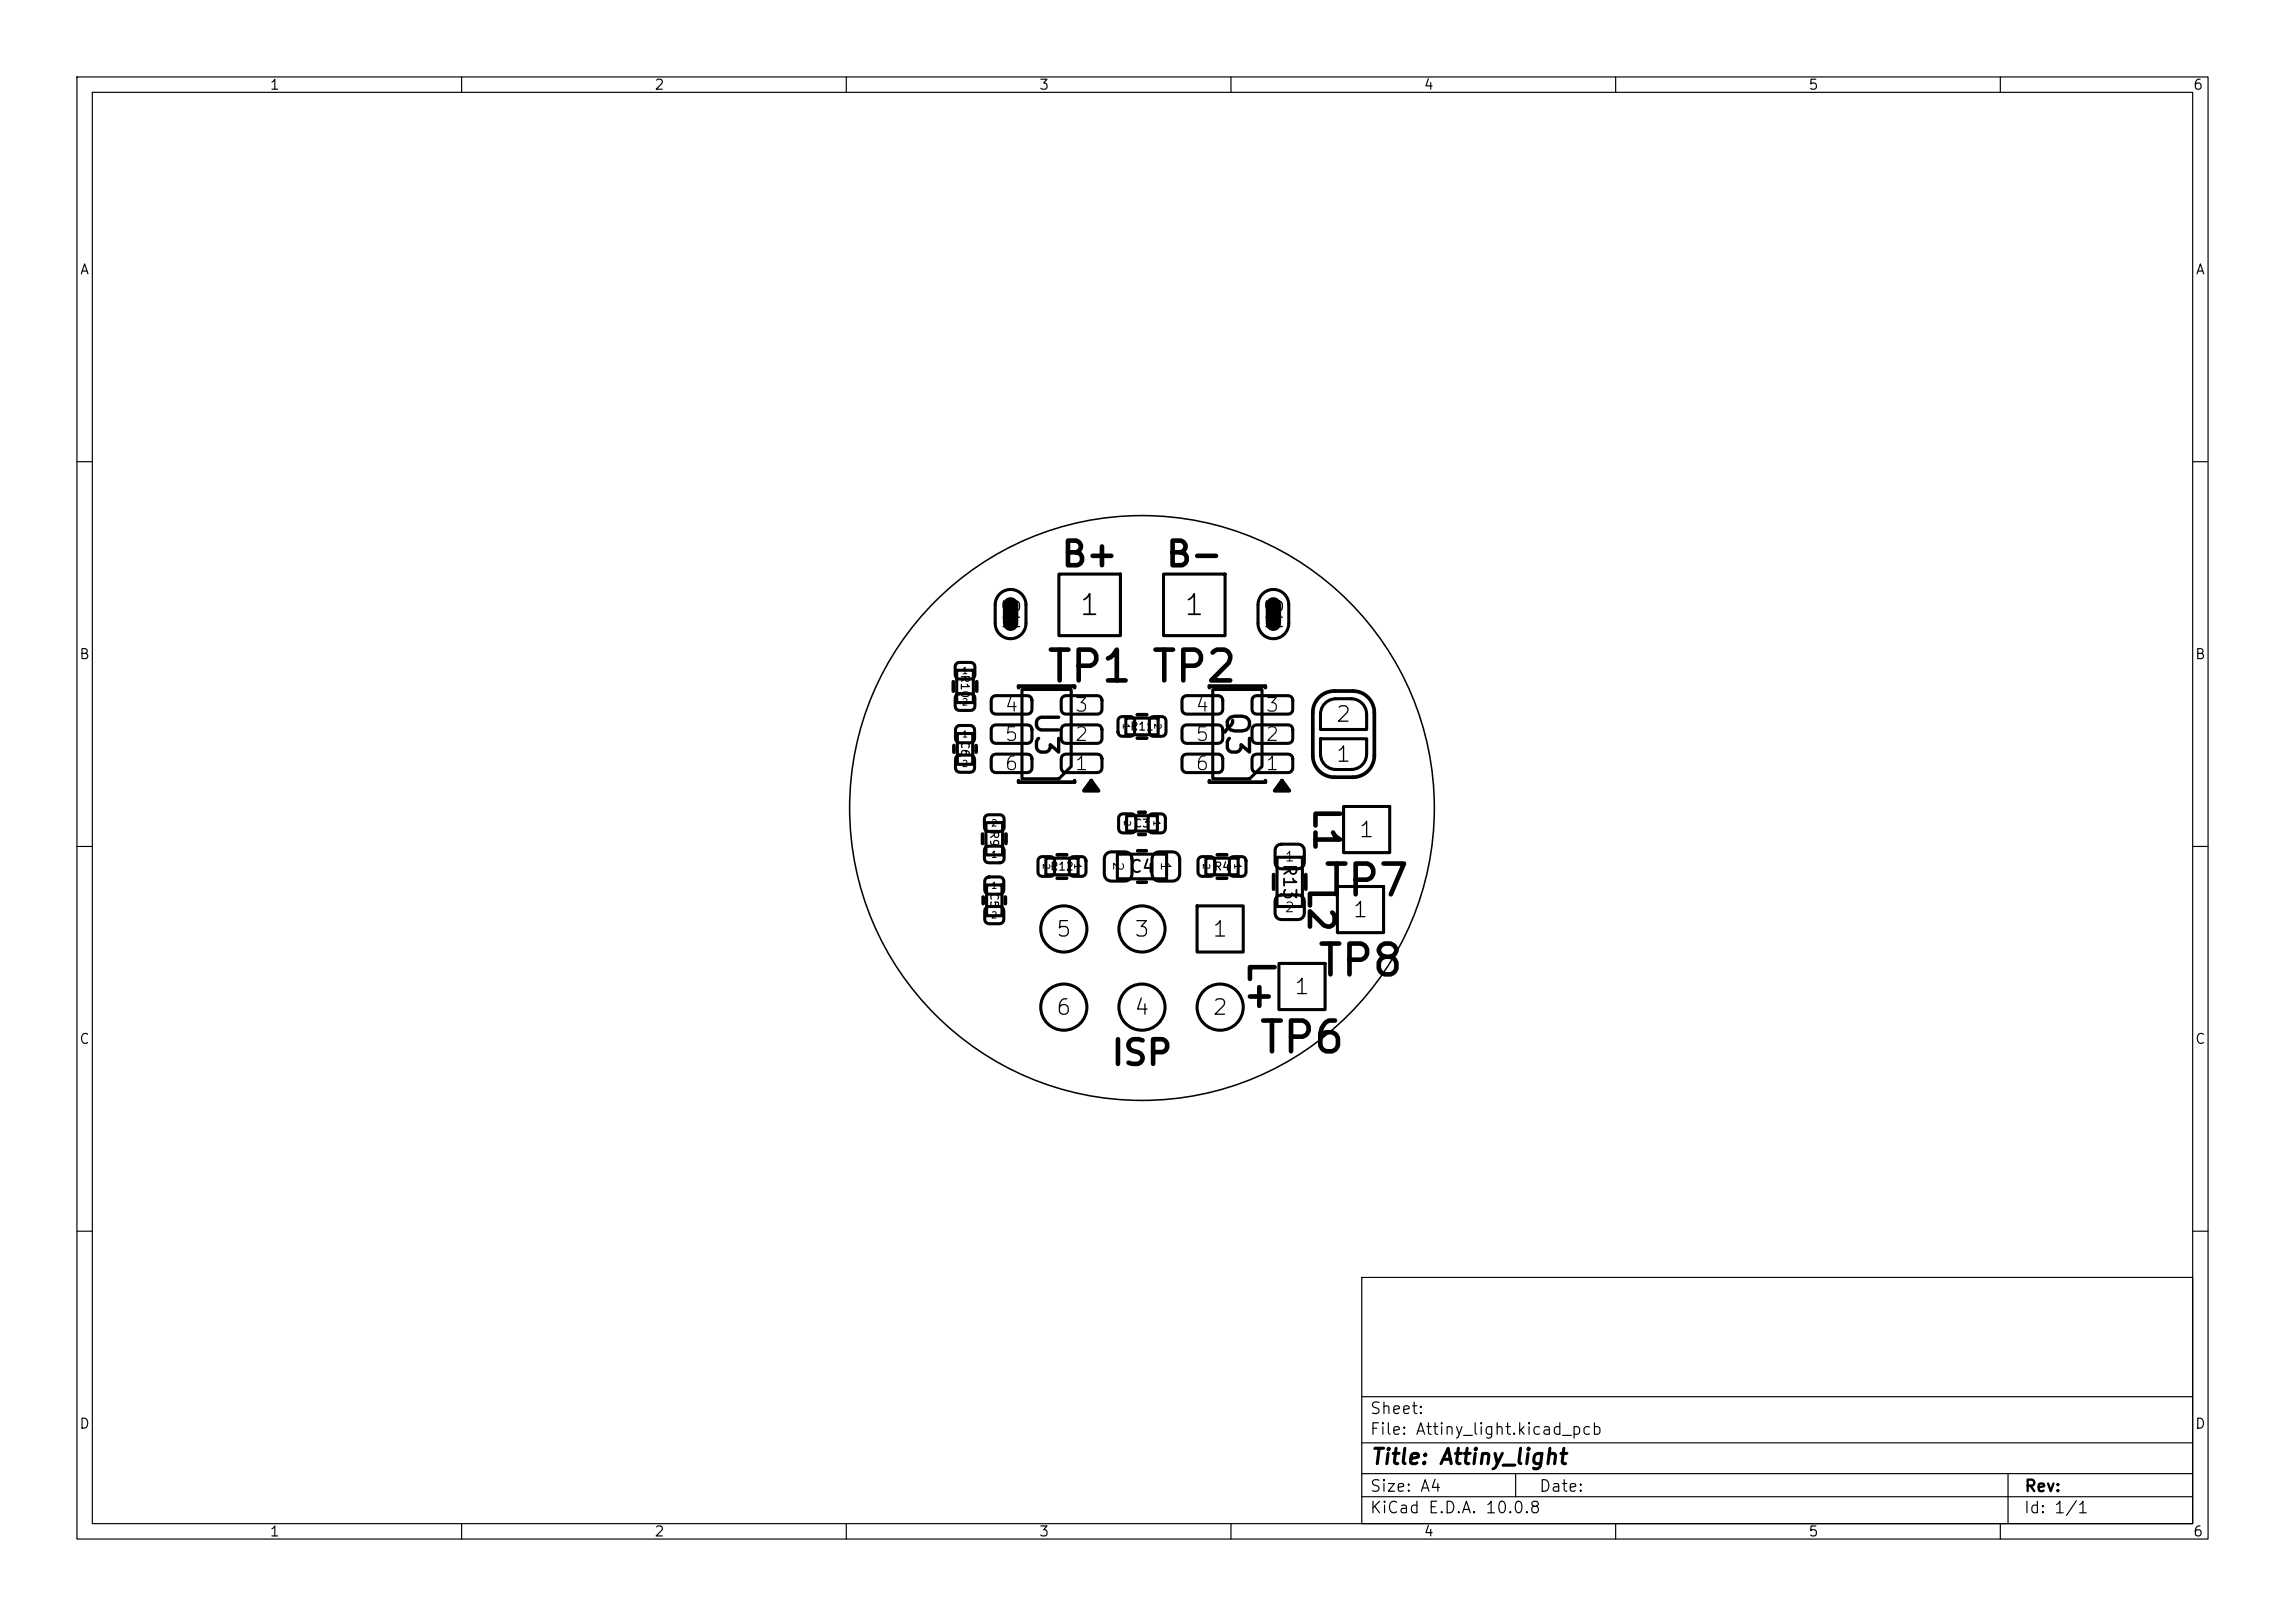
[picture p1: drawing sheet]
<svg xmlns="http://www.w3.org/2000/svg" width="297mm" height="210mm" viewBox="0 0 297 210" stroke-linecap="round" stroke-linejoin="round" font-family="sans-serif">
<defs><g id="words">
<g font-size="4">
<text x="135.8" y="89.6">TP1 TP2</text>
<text x="171.8" y="117.4">TP7</text>
<text x="171" y="127.8">TP8</text>
<text x="163.4" y="137.8">TP6</text>
</g>
<g font-size="3.2">
<text x="137.7" y="74.4">B+</text>
<text x="151.3" y="74.4">B-</text>
<text x="170" y="104.7" transform="rotate(90 170 104.7)">L1</text>
<text x="169.3" y="115.1" transform="rotate(90 169.3 115.1)">L2</text>
<text x="161.5" y="124.6" transform="rotate(90 161.5 124.6)">L+</text>
<text x="144.2" y="139.2">ISP</text>
</g>
<g font-size="2.9">
<text x="133.9" y="92.2" transform="rotate(90 133.9 92.2)">U3</text>
<text x="158.7" y="92.2" transform="rotate(90 158.7 92.2)">Q3</text>
</g>
<g font-size="2.7">
<text x="140.1" y="80.6">1</text>
<text x="153.7" y="80.6">1</text>
</g>
<g font-size="2.1">
<text x="129.7" y="77.5" transform="rotate(90 129.7 77.5)">SH</text>
<text x="163.9" y="77.5" transform="rotate(90 163.9 77.5)">SH</text>
</g>
<g font-size="2">
<text x="173.5" y="94.3">2</text>
<text x="173.5" y="99.5">1</text>
<text x="176.5" y="109.3">1</text>
<text x="175.7" y="119.7">1</text>
<text x="137.1" y="122.2">5</text>
<text x="147.3" y="122.2">3</text>
<text x="157.4" y="122.2">1</text>
<text x="168.1" y="129.7">1</text>
<text x="137.1" y="132.4">6</text>
<text x="147.3" y="132.4">4</text>
<text x="157.4" y="132.4">2</text>
<text x="178" y="190.8">Title: Attiny_light</text>
</g>
<g font-size="1.8">
<text x="130.5" y="92.9">4</text>
<text x="139.6" y="92.9">3</text>
<text x="155.3" y="92.9">4</text>
<text x="164.4" y="92.9">3</text>
<text x="130.5" y="96.7">5</text>
<text x="130.5" y="100.5">6</text>
<text x="139.6" y="100.5">1</text>
<text x="139.6" y="96.7">2</text>
<text x="155.3" y="96.7">5</text>
<text x="155.3" y="100.5">6</text>
<text x="164.4" y="100.5">1</text>
<text x="164.4" y="96.7">2</text>
</g>
<g font-size="1.6">
<text x="146.7" y="113.8">C4</text>
<text x="166.4" y="112.1" transform="rotate(90 166.4 112.1)">R13</text>
</g>
<g font-size="1.5">
<text x="178" y="184.1">Sheet:</text>
<text x="178" y="186.8">File: Attiny_light.kicad_pcb</text>
<text x="178" y="197">KiCad E.D.A. 10.0.8</text>
<text x="178" y="194.2">Size: A4</text>
<text x="200" y="194.2">Date:</text>
<text x="263" y="197">Id: 1/1</text>
<text x="263" y="194.2">Rev:</text>
</g>
<g font-size="1.3">
<text x="35" y="12">1</text>
<text x="85" y="12">2</text>
<text x="135" y="12">3</text>
<text x="185" y="12">4</text>
<text x="235" y="12">5</text>
<text x="285" y="12">6</text>
<text x="10.3" y="36">A</text>
<text x="285.3" y="36">A</text>
<text x="10.2" y="86">B</text>
<text x="285.2" y="86">B</text>
<text x="144.4" y="111.9" transform="rotate(90 144.4 111.9)">2</text>
<text x="150.6" y="111.9" transform="rotate(90 150.6 111.9)">1</text>
<text x="166.9" y="112.3">1</text>
<text x="166.9" y="118.9">2</text>
<text x="10.2" y="136">C</text>
<text x="285.2" y="136">C</text>
<text x="10.2" y="186">D</text>
<text x="285.2" y="186">D</text>
<text x="35" y="200">1</text>
<text x="85" y="200">2</text>
<text x="135" y="200">3</text>
<text x="185" y="200">4</text>
<text x="235" y="200">5</text>
<text x="285" y="200">6</text>
</g>
<g font-size="1">
<text x="124.6" y="87.6" transform="rotate(90 124.6 87.6)">R10</text>
<text x="146.8" y="95.2">R11</text>
<text x="124.7" y="96.2" transform="rotate(90 124.7 96.2)">C6</text>
<text x="128.4" y="107.9" transform="rotate(90 128.4 107.9)">R9</text>
<text x="147.4" y="107.8">C3</text>
<text x="136.4" y="113.4">R12</text>
<text x="157.7" y="113.4">R4</text>
<text x="128.5" y="115.9" transform="rotate(90 128.5 115.9)">C5</text>
</g>
<g font-size=".9">
<text x="124.9" y="87.8">1</text>
<text x="124.9" y="91.9">2</text>
<text x="145.7" y="93.9" transform="rotate(90 145.7 93.9)">1</text>
<text x="149.8" y="93.9" transform="rotate(90 149.8 93.9)">2</text>
<text x="128.7" y="107.6">2</text>
<text x="128.7" y="111.7">1</text>
<text x="135.3" y="112.1" transform="rotate(90 135.3 112.1)">2</text>
<text x="139.4" y="112.1" transform="rotate(90 139.4 112.1)">1</text>
<text x="156.1" y="112.1" transform="rotate(90 156.1 112.1)">2</text>
<text x="160.2" y="112.1" transform="rotate(90 160.2 112.1)">1</text>
</g>
<g font-size=".8">
<text x="125" y="96">1</text>
<text x="125" y="99.9">2</text>
<text x="145.9" y="106.5" transform="rotate(90 145.9 106.5)">2</text>
<text x="149.7" y="106.5" transform="rotate(90 149.7 106.5)">1</text>
<text x="128.8" y="115.7">1</text>
<text x="128.8" y="119.6">2</text>
</g>
</g></defs>
<g fill="none" stroke="#000" stroke-width=".15">
<path d="M10 10h277v190h-277zM12 12h273v186h-273zM60 10v2M110 10v2M160 10v2M210 10v2M260 10v2M10 60h2M285 60h2M10 110h2M285 110h2M10 160h2"/>
<path d="M177 166h108v32h-108zM285 160h2M60 198v2M110 198v2M160 198v2M177 194.5h108M177 191.5h108M177 187.5h108M177 181.5h108M197 191.5v3M210 198v2M260 198v2"/>
<path d="M261 191.5v6.5"/>
</g>
<g fill="none" stroke="#000" stroke-width=".4">
<path d="M129.9 77.2a2 2 0 0 1 2.2-.4 2 2 0 0 1 1.3 1.8v2.4a2 2 0 0 1-2 2 2 2 0 0 1-2-2v-2.4a2 2 0 0 1 .5-1.4zM137.6 74.6h8v8h-8zM151.2 74.6h8v8h-8zM164.1 77.2a2 2 0 0 1 2.2-.4 2 2 0 0 1 1.2 1.8v2.4a2 2 0 0 1-2 2 2 2 0 0 1-2-2v-2.4a2 2 0 0 1 .6-1.4zM124.3 86.2l.4-.1h1.5a.54 .54 0 0 1 .5 .5v1.1a.54 .54 0 0 1-.5 .5h-1.5a.54 .54 0 0 1-.5-.5v-1.1zM124.3 90.3l.4-.1h1.5a.54 .54 0 0 1 .5 .5v1.1a.54 .54 0 0 1-.5 .5h-1.5a.54 .54 0 0 1-.5-.5v-1.1zM124.4 87.1h2.1v4.2h-2.1zM124.4 94.4l.4-.1h1.3a.56 .56 0 0 1 .6 .5v1.2a.56 .56 0 0 1-.6 .5h-1.3a.56 .56 0 0 1-.6-.5v-1.2zM124.4 98.3l.4-.2h1.3a.56 .56 0 0 1 .6 .6v1.1a.56 .56 0 0 1-.6 .6h-1.3a.56 .56 0 0 1-.6-.6v-1.1zM124.4 95.3h2v4h-2zM129 90.6l.4-.2h4.1a.6 .6 0 0 1 .6 .6v1.2a.6 .6 0 0 1-.6 .6h-4.1a.6 .6 0 0 1-.6-.6v-1.2zM129 94.4l.4-.2h4.1a.6 .6 0 0 1 .6 .6v1.2a.6 .6 0 0 1-.6 .6h-4.1a.6 .6 0 0 1-.6-.6v-1.2z"/>
<path d="M129 98.2l.4-.2h4.1a.6 .6 0 0 1 .6 .6v1.2a.6 .6 0 0 1-.6 .6h-4.1a.6 .6 0 0 1-.6-.6v-1.2zM132.8 89.6h6.4v10l-1.6 1.6h-4.8zM138.1 98.2l.4-.2h4.1a.6 .6 0 0 1 .6 .6v1.2a.6 .6 0 0 1-.6 .6h-4.1a.6 .6 0 0 1-.6-.6v-1.2zM138.1 94.4l.4-.2h4.1a.6 .6 0 0 1 .6 .6v1.2a.6 .6 0 0 1-.6 .6h-4.1a.6 .6 0 0 1-.6-.6v-1.2zM138.1 90.6l.4-.2h4.1a.6 .6 0 0 1 .6 .6v1.2a.6 .6 0 0 1-.6 .6h-4.1a.6 .6 0 0 1-.6-.6v-1.2zM145.5 93.3l.4-.2h1a.54 .54 0 0 1 .6 .6v1.4a.54 .54 0 0 1-.6 .6h-1a.54 .54 0 0 1-.6-.6v-1.4zM146.3 93.3h4.2v2.2h-4.2zM149.6 93.3l.3-.2h1.1a.54 .54 0 0 1 .6 .6v1.4a.54 .54 0 0 1-.6 .6h-1.1a.54 .54 0 0 1-.5-.6v-1.4zM153.8 90.6l.4-.2h4.1a.6 .6 0 0 1 .6 .6v1.2a.6 .6 0 0 1-.6 .6h-4.1a.6 .6 0 0 1-.6-.6v-1.2zM153.8 94.4l.4-.2h4.1a.6 .6 0 0 1 .6 .6v1.2a.6 .6 0 0 1-.6 .6h-4.1a.6 .6 0 0 1-.6-.6v-1.2zM153.8 98.2l.4-.2h4.1a.6 .6 0 0 1 .6 .6v1.2a.6 .6 0 0 1-.6 .6h-4.1a.6 .6 0 0 1-.6-.6v-1.2zM157.6 89.6h6.4v10l-1.6 1.6h-4.8z"/>
<path d="M162.9 98.2l.4-.2h4.1a.6 .6 0 0 1 .6 .6v1.2a.6 .6 0 0 1-.6 .6h-4.1a.6 .6 0 0 1-.6-.6v-1.2zM162.9 94.4l.4-.2h4.1a.6 .6 0 0 1 .6 .6v1.2a.6 .6 0 0 1-.6 .6h-4.1a.6 .6 0 0 1-.6-.6v-1.2zM162.9 90.6l.4-.2h4.1a.6 .6 0 0 1 .6 .6v1.2a.6 .6 0 0 1-.6 .6h-4.1a.6 .6 0 0 1-.6-.6v-1.2zM171.6 96h6v2a1.94 1.94 0 0 1-2 2h-2a1.94 1.94 0 0 1-1.9-2zM172 91.6a2 2 0 0 1 1.6-.8h2a2 2 0 0 1 2 1.7v2.3h-6l.1-2.3 .1-.5zM128.1 110.1l.4-.1h1.5a.54 .54 0 0 1 .5 .5v1.1a.54 .54 0 0 1-.5 .5h-1.5a.54 .54 0 0 1-.5-.5v-1.1zM128.1 106l.4-.1h1.5a.54 .54 0 0 1 .5 .5v1.1a.54 .54 0 0 1-.5 .5h-1.5a.54 .54 0 0 1-.5-.5v-1.1zM128.2 106.9h2.1v4.2h-2.1zM128.2 114.1l.4-.1h1.3a.56 .56 0 0 1 .6 .5v1.1a.56 .56 0 0 1-.6 .6h-1.3a.56 .56 0 0 1-.6-.6v-1.1zM128.2 118l.4-.2h1.3a.56 .56 0 0 1 .6 .6v1.1a.56 .56 0 0 1-.6 .5h-1.3a.56 .56 0 0 1-.6-.5v-1.1zM128.2 115h2v4h-2zM135.1 111.5l.4-.2h1a.54 .54 0 0 1 .6 .6v1.4a.54 .54 0 0 1-.6 .6h-1a.54 .54 0 0 1-.6-.6v-1.4z"/>
<path d="M135.9 111.5h4.2v2.2h-4.2zM139.2 111.5l.3-.2h1.1a.54 .54 0 0 1 .6 .6v1.4a.54 .54 0 0 1-.6 .6h-1.1a.54 .54 0 0 1-.5-.6v-1.4zM143.8 111l.3-.2 .3-.1h1.8a.9 .9 0 0 1 .9 .9v2a.9 .9 0 0 1-.9 .9h-1.8a.9 .9 0 0 1-.9-.9v-2l.1-.3zM145.2 111h6.4v3.2h-6.4zM145.6 105.9l.4-.1h1.1a.56 .56 0 0 1 .5 .5v1.4a.56 .56 0 0 1-.5 .5h-1.1a.56 .56 0 0 1-.6-.5v-1.4zM146.4 106h4v2h-4zM149.4 105.9l.4-.1h1.1a.56 .56 0 0 1 .6 .5v1.4a.56 .56 0 0 1-.6 .5h-1.1a.56 .56 0 0 1-.6-.5v-1.4zM150 111l.3-.2 .3-.1h1.8a.9 .9 0 0 1 .9 .9v2a.9 .9 0 0 1-.9 .9h-1.8a.9 .9 0 0 1-.9-.9v-2l.1-.3zM155.6 117.7h6v6h-6zM155.9 111.5l.4-.2h1a.54 .54 0 0 1 .6 .6v1.4a.54 .54 0 0 1-.6 .6h-1a.54 .54 0 0 1-.6-.6v-1.4zM156.7 111.5h4.2v2.2h-4.2zM160 111.5l.3-.2h1.1a.54 .54 0 0 1 .6 .6v1.4a.54 .54 0 0 1-.6 .6h-1.1a.54 .54 0 0 1-.5-.6v-1.4z"/>
<path d="M166 109.9l.5-.2h2.2a.8 .8 0 0 1 .8 .8v1.6a.8 .8 0 0 1-.8 .8h-2.2a.8 .8 0 0 1-.8-.8v-1.6zM166 116.5l.5-.2h2.2a.8 .8 0 0 1 .8 .8v1.6a.8 .8 0 0 1-.8 .8h-2.2a.8 .8 0 0 1-.8-.8v-1.6zM166 111.4h3.3v6.4h-3.3zM173.8 115.2h6v6h-6zM174.6 104.8h6v6h-6zM166.2 125.2h6v6h-6z"/>
<circle cx="138.3" cy="130.9" r="3"/>
<circle cx="138.3" cy="120.7" r="3"/>
<circle cx="148.4" cy="130.9" r="3"/>
<circle cx="148.4" cy="120.7" r="3"/>
<circle cx="158.6" cy="130.9" r="3"/>
</g>
<g fill="none" stroke="#000" stroke-width=".48">
<path d="M123.9 88.6v1.2M124 96.9v.9M126.9 96.9v.9M127 88.6v1.2M132.4 89.4v-.2h7.3v.2M147.8 92.9h1.2M147.8 95.9h1.2M157.2 89.4v-.2h7.3v.2M171.5 90.6a2.8 2.8 0 0 1 1.9-.8h2.4a2.8 2.8 0 0 1 2.8 2.8v5.6a2.8 2.8 0 0 1-2.8 2.8h-2.4a2.8 2.8 0 0 1-2.8-2.8v-5.6a2.8 2.8 0 0 1 .9-2zM127.7 108.4v1.2M127.8 116.6v.8M130.7 116.6v.8"/>
<path d="M130.8 108.4v1.2M132.4 101.4v.2h7.3v-.2M137.4 111.1h1.2M137.4 114.1h1.2M141.8 101.4l1 1.4h-1.9zM147.9 110.6h1.1M147.9 114.6h1.1M148 105.6h.9M148 108.4h.9M157.2 101.4v.2h7.3v-.2M158.2 111.1h1.2M158.2 114.1h1.2"/>
<path d="M165.5 113.7v1.9M166.6 101.4l1 1.4h-1.9zM169.7 113.7v1.9"/>
</g>
<path d="M141.8 101.4l1 1.4h-1.9zM166.6 101.4l1 1.4h-1.9z" fill="#000"/>
<circle cx="148.4" cy="105" r="38" fill="none" stroke="#000" stroke-width=".2"/>
<path d="M131.4 78.6v2.4M165.5 78.6v2.4" fill="none" stroke="#000" stroke-width="2"/>
<use href="#words"/>
</svg>
